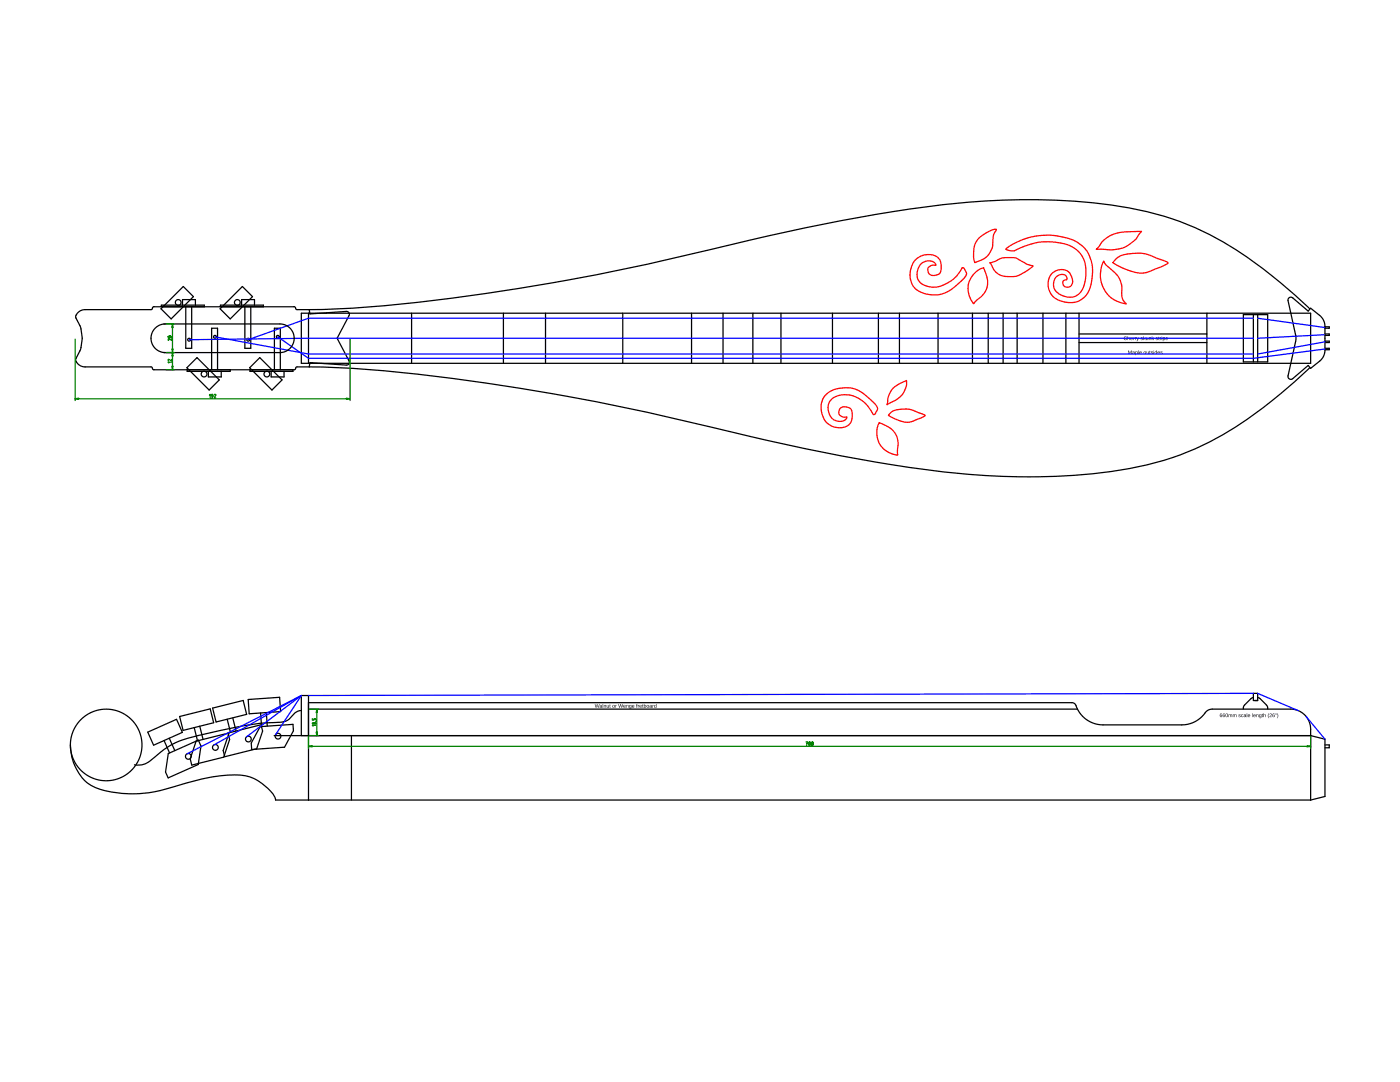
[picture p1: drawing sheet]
<svg xmlns="http://www.w3.org/2000/svg" width="279mm" height="216mm" viewBox="0 0 279 216" stroke-linecap="round" stroke-linejoin="round" font-family="sans-serif">
<g fill="none" stroke="#000" stroke-width=".25">
<path d="M257.2 59.5l.4-.2 .3 .1 3.2 2.7 .5-.6 2.2 1.9 .4 .8 .2 .9v4.9l-.4 1.4-.6 .6-1.8 1.5-.5-.6-3.1 2.7-.4 .1-.4-.2-.1-.5 1.5-7.6-1.5-7.4zM32.1 61.6l4.5-4.4 2 2-4.4 4.4zM32.2 61.2v-.3h8.6v.3M32.7 64.6l23.4 .1 1.1 .3 .8 .6 .5 .9 .2 1-.2 1-.5 .9-.8 .6-1.1 .3-23.4 .1M33 64.6l-1.1 .3-.9 .6-.7 .9-.2 1.1 .2 1.1 .7 .9 .9 .6 1.1 .3M36.4 60.9v-1.1h2.6v1.1M37.1 61.2v8.3h1.2v-8.3M37.3 73.4l2-2 4.5 4.4-2.1 2zM37.4 73.8v.3h8.5v-.3M42.2 73.8v-8.3h1.2v8.3M43.9 61.6l4.5-4.4 2 2-4.5 4.4zM44 61.2v-.3h8.6v.3"/>
<path d="M44.2 74.1v1.1h-2.6v-1.1M48.2 60.9v-1.1h2.6v1.1M48.9 61.2v8.3h1.1v-8.3M49.9 73.8v.3h8.6v-.3M51.8 71.4l4.5 4.4-2 2-4.5-4.4zM54.8 73.8v-8.3h1.1v8.3M56.7 74.1v1.1h-2.6v-1.1M60.1 62.5h201.5v10h-201.5zM61.6 62.5v10M61.7 61.8l.2 .8 7.2-.5 .5 .3 .1 .5-2.4 4.6 2.4 4.8-.1 .4-.4 .2-7.3-.5-.2 .8M61.7 61.8h-2.5l-.5-.6h-28l-.6 .6h-13.3l-1 .4-.7 .9 1.1 2.5a6.9 6.9 0 0 1-.1 3.8l-1 2.5 .7 .9 1 .4h13.3l.6 .6h28l.5-.6h2.5M61.7 73.2a305 305 0 0 1 44.7 4.7 633.6 633.6 0 0 1 46.8 10 292.8 292.8 0 0 0 43.4 7 112.6 112.6 0 0 0 34.2-2.6 64.3 64.3 0 0 0 24.4-13.5l6.2-5.4"/>
<path d="M82.1 62.5v10M100.5 62.5v10M108.9 62.5v10M124.3 62.5v10M138 62.5v10M144.3 62.5v10M150.2 62.5v10M155.9 62.5v10M166.1 62.5v10M175.3 62.5v10M179.5 62.5v10M187.2 62.5v10"/>
<path d="M194.1 62.5v10M197.2 62.5v10M200.2 62.5v10M203 62.5v10M208.1 62.5v10M212.7 62.5v10M215.3 62.5v10M215.3 66.6h25.6M215.3 68.4h25.6M240.9 62.5v10M248.1 62.8h4.9v9.4h-4.9zM250.1 62.8v9.4"/>
<path d="M251 62.8v9.4M261.4 61.6a93.6 93.6 0 0 0-19.6-14.6 66.1 66.1 0 0 0-26.2-6.8 162.6 162.6 0 0 0-42.2 2.8 646 646 0 0 0-40.7 8.9 435.9 435.9 0 0 1-62.6 9.6l-8.4 .3M264.4 66.6h.9v.3h-.9M264.4 68.1h.9v.3h-.9M264.4 69.5h.9v.3h-.9M264.4 65.2h.9v.3h-.9M49.5 139.6l6.3-.5 .2 2.9-6.3 .4zM250.1 139.2l-.4 .1-1.3 1.4-.3 .8M250.1 138.4h.9v1.4h-.9zM251 139.2l.4 .1 1.4 1.4 .2 .8M14 148.6a9.5 9.5 0 0 0 4.6 8.3 23.4 23.4 0 0 0 16.4 0 36.4 36.4 0 0 1 13.2-2.2 9.2 9.2 0 0 1 6.8 4.7v.2h206.6M29.5 146.1l5.7-2.6 1.2 2.6-5.7 2.6z"/>
<path d="M32.7 147.8l1.1 2.4M33.6 150.4l6-2.7 .5 1.2-.5 3.6-6 2.7-.6-1.2zM33.8 147.3l1.1 2.5M35.9 143l6-1.6 .7 2.8-6.1 1.5zM38.8 145.2l.6 2.6M39.1 147.9l6.4-1.6 .3 1.2-1.2 3.6-6.3 1.6-.3-1.3zM39.9 144.9l.6 2.6M42.4 141.3l6.1-1.5 .7 2.7-6.1 1.6zM45.3 143.5l.7 2.6M45.7 146.2l6.4-1.6 .3 1.3-1.2 3.5-6.3 1.6-.4-1.3zM46.5 143.2l.6 2.7M51.9 145l6.6-.5 .1 1.3-1.8 3.3-6.6 .5-.1-1.3z"/>
<path d="M52 142.3l.2 2.7M53.2 142.2l.1 2.7M54.7 146.8h206.9l2.8 .7v11.4l-2.8 .7M60.1 141.8a2.93 2.93 0 0 0-2.3 1.6 4.2 4.2 0 0 1-3.1 .8 79.7 79.7 0 0 0-15.2 2.6 17.1 17.1 0 0 0-9.2 4.8l-.8 .5a3.6 3.6 0 0 1-2.7 .5M60.1 146.8v-8h1.5v20.8M61.6 140.2h152.3l.7 .3 .9 1.8 1.3 1.3 1.5 .7 1.8 .3h16.6l1.1-.3 1-.5 1-.7 1.1-1.2 .9-.4h16.2l1.2 .3 1 .7 .8 1 .5 1.2 .1 14.9M61.6 141.5h153.4M70.1 146.8v12.8"/>
<circle cx="35.6" cy="60.4" r=".57"/>
<circle cx="37.7" cy="67.8" r=".29"/>
<circle cx="40.7" cy="74.6" r=".57"/>
<circle cx="42.9" cy="67.2" r=".29"/>
<circle cx="47.4" cy="60.4" r=".57"/>
<circle cx="49.5" cy="67.8" r=".29"/>
<circle cx="53.3" cy="74.6" r=".57"/>
<circle cx="55.4" cy="67.2" r=".29"/>
<circle cx="21.2" cy="148.6" r="7.1"/>
<circle cx="37.6" cy="150.9" r=".57"/>
<circle cx="43" cy="149.1" r=".57"/>
<circle cx="49.6" cy="147.5" r=".57"/>
<circle cx="55.5" cy="146.9" r=".57"/>
</g>
<path d="M182.8 51.8a3.4 3.4 0 0 1 4.7 0 2.94 2.94 0 0 1-.1 2.9 1.39 1.39 0 0 1-2.2-.6 1.1 1.1 0 0 1 1.5-1.2 1.11 1.11 0 0 0-1.4-.8 2.61 2.61 0 0 0-2.3 2.7 2.61 2.61 0 0 0 2.7 2.5 6.7 6.7 0 0 0 6.3-3.9 .99 .99 0 0 1 .8 .9 2.24 2.24 0 0 1-1.2 2 6.7 6.7 0 0 1-6.8 2.4 3.9 3.9 0 0 1-2.7-5.8zM194.6 52.4a4.4 4.4 0 0 0 3.6-4.9l.1-.8 .5-.9a5.7 5.7 0 0 0-4.3 3.1l-.2 2.1 .3 1.4M196.3 53.4a5.1 5.1 0 0 1 .2 5l-2.1 2.1a3.3 3.3 0 0 1-1.1-2.2 4.4 4.4 0 0 1 3-4.9M197.5 52.4l.9-.2a5.4 5.4 0 0 1 4.8-.5 8.5 8.5 0 0 0 3 1.4 6.5 6.5 0 0 1-6.2 1.9 3.6 3.6 0 0 1-2.3-2.4zM200.8 49.6a13.6 13.6 0 0 1 14.4-1.1 7 7 0 0 1 2.7 7.3 4.5 4.5 0 0 1-3.9 4.6 4.2 4.2 0 0 1-4.8-3 2.68 2.68 0 0 1 1-3.1 2.68 2.68 0 0 1 3.2 .1 2.14 2.14 0 0 1 .3 2.7 .88 .88 0 0 1-1.3 .1 .88 .88 0 0 1-.1-1.3 .49 .49 0 0 0 .7-.2 .49 .49 0 0 0-.3-.6 1.69 1.69 0 0 0-1.8 .1 1.69 1.69 0 0 0-.7 1.7 3.2 3.2 0 0 0 3.9 2.4 3.5 3.5 0 0 0 2.5-3.4 6.2 6.2 0 0 0-1.7-6 10.5 10.5 0 0 0-7.1-1.6 19.8 19.8 0 0 0-5.6 1.8l-.9-.1-.6-.3zM220.1 48.1a8 8 0 0 1 6.2-1.9h1.5l-.2 .2a6.9 6.9 0 0 1-7.6 3.3h-1.2zM220.3 52.1l.3 .6a13.2 13.2 0 0 1 2.9 3.2 8 8 0 0 1 .4 3.3 2.23 2.23 0 0 0 .9 1.4 5.8 5.8 0 0 1-4.5-8.5zM222.1 52.4a4.2 4.2 0 0 1 4-1.8 8.4 8.4 0 0 1 5.1 1.1l1.6 .5 .3 .3-2.3 1.1a6 6 0 0 1-6.1 .1l-2.6-1.3M164.9 78.7a6.3 6.3 0 0 1 8.7 .9l.2 .2a3.3 3.3 0 0 1 1.3 1.8l-.1 .4a.81 .81 0 0 1-.7 .7 6.1 6.1 0 0 0-6.8-3.8 2.63 2.63 0 0 0-2.2 2.6 2.63 2.63 0 0 0 2.2 2.6 1.11 1.11 0 0 0 1.5-.9 1.11 1.11 0 0 1-1.6-1.1 1.11 1.11 0 0 1 1.8-.8 1.7 1.7 0 0 1 .8 2.2 2.39 2.39 0 0 1-3 1.8 3.6 3.6 0 0 1-3.1-3.6 3.6 3.6 0 0 1 1-3zM178.3 77.4l1.2-.8 1.4-.7a4.3 4.3 0 0 1-3.3 4.5l-.6 .4a5.2 5.2 0 0 1 1.3-3.4zM175.5 84.3a5.1 5.1 0 0 1 3.6 3.4l.1 3a3.3 3.3 0 0 1-2.4-.8 4.4 4.4 0 0 1-1.3-5.6M177.6 82.5a5.2 5.2 0 0 1 3.9-.8l3.1 1.2-.8 .5a5.4 5.4 0 0 1-3.9 .7l-2.6-1.2z" fill="none" stroke="#f00" stroke-width=".25"/>
<g fill="#000">
<path d="M224.4 67.2a.24 .24 0 0 1 .3-.1 .24 .24 0 0 1 .1 .2 .26 .26 0 0 0-.4 0 .26 .26 0 0 0 .1 .4 .26 .26 0 0 0 .3-.1 .34 .34 0 0 1-.5 .2 .34 .34 0 0 1 .1-.6zM225 67.1l.1 .3h.3l.1 .5-.2-.5-.3 .5zM225.6 67.4l.3-.1 .2 .2v.1h-.4v.2l.3-.1a.28 .28 0 0 1-.4 .1 .28 .28 0 0 1 0-.4zM225.7 67.4v.1h.3zM226.2 67.3l.1 .1 .1-.1-.1 .6zM226.5 67.3l.1 .1 .2-.1-.2 .6zM226.8 67.3l.3 .5 .2-.5-.4 .8-.1-.1 .2-.1zM227.7 67.3h.3l.1 .1-.4 .1 .3 .1a.18 .18 0 0 1 0 .3 .18 .18 0 0 1-.3-.2h.3l-.3-.2zM228.2 67.1l.1 .5 .3-.3-.2 .3 .2 .3-.2-.3-.2 .3zM228.7 67.3l.2 .5 .3-.5v.6l-.4-.1zM229.3 67.3l.4 .1v.5l-.2-.5-.2 .5zM229.9 67.1l.1 .5 .3-.3-.2 .3 .2 .3-.3-.3-.1 .3zM230.7 67.3h.3l.1 .1-.4 .1 .3 .1a.18 .18 0 0 1 0 .3 .18 .18 0 0 1-.3-.2h.3l-.3-.2zM231.2 67.2l.2 .1-.1 .4 .1 .2-.2-.2zM231.5 67.3l.1 .1 .1-.1-.1 .6zM231.8 67.1l.1 .1zM231.8 67.3l.1 .6zM232.1 67.3l.1 .1a.24 .24 0 0 1 .3 0 .24 .24 0 0 1 0 .4 .24 .24 0 0 1-.3 0l-.1 .3zM232.2 67.4a.21 .21 0 0 0 0 .3 .21 .21 0 0 0 .3 0 .21 .21 0 0 0-.1-.3zM232.7 67.4l.2-.1 .2 .2v.1h-.4l.1 .2 .3-.1a.28 .28 0 0 1-.4 .1 .28 .28 0 0 1 0-.4zM232.8 67.4l-.1 .1h.3z"/>
<path d="M225.2 69.9h.1l.2 .7 .2-.7h.2v.8l-.1-.7-.3 .7-.3-.7v.7zM226 70.2h.4l.1 .5-.2-.1a.18 .18 0 0 1-.2 .1 .18 .18 0 0 1-.1-.2 .18 .18 0 0 1 .2-.2l.1-.1zM226.1 70.4l.1 .2 .1-.2zM226.6 70.1l.1 .1a.24 .24 0 0 1 .3 0 .24 .24 0 0 1 0 .4 .24 .24 0 0 1-.3 0l-.1 .3zM226.7 70.2a.21 .21 0 0 0 0 .3 .21 .21 0 0 0 .3 0 .21 .21 0 0 0-.1-.3zM227.2 69.9l.1 .8zM227.4 70.2l.3-.1 .1 .2 .1 .1h-.4v.2l.3-.1a.28 .28 0 0 1-.4 .1 .28 .28 0 0 1 0-.4zM227.5 70.2v.1h.3zM228.2 70.4a.28 .28 0 0 1 .5 0 .28 .28 0 0 1-.5 0zM228.4 70.2a.21 .21 0 0 0 0 .4 .21 .21 0 0 0 .3-.2 .21 .21 0 0 0-.2-.2zM228.8 70.1l.2 .5 .3-.5v.6l-.4-.1zM229.4 70l.2 .1-.1 .4 .1 .2-.2-.2zM229.7 70.1h.3l.1 .1-.3 .1 .2 .1a.18 .18 0 0 1 0 .3 .18 .18 0 0 1-.3-.2h.3l-.3-.2zM230.2 69.9l.1 .1zM230.2 70.1l.1 .6zM230.5 70.2h.3l.1-.3v.8l-.4-.1zM230.6 70.2a.21 .21 0 0 0-.1 .4 .22 .22 0 0 0 .4-.2 .21 .21 0 0 0-.2-.2zM231.1 70.2l.2-.1 .2 .2v.1h-.4l.1 .2 .3-.1a.28 .28 0 0 1-.5 .1 .28 .28 0 0 1 .1-.4zM231.2 70.2l-.1 .1h.3zM231.6 70.1h.3l.1 .1-.3 .1 .2 .1a.18 .18 0 0 1 0 .3 .18 .18 0 0 1-.3-.2h.3l-.3-.2z"/>
<path d="M118.7 140.5l.3 .6 .1-.6 .3 .6 .3-.6-.2 .7h-.2l-.1-.6-.2 .6h-.1zM119.7 140.7h.4l.1 .5-.2-.1a.18 .18 0 0 1-.2 .1 .18 .18 0 0 1-.1-.2 .18 .18 0 0 1 .2-.1l.1-.1zM119.8 141l.1 .2 .1-.3zM120.3 140.5l.1 .7zM120.5 140.7h.4l.1 .5-.3-.5-.2 .5zM121.1 140.7l.2 .5 .2-.5v.5h-.4zM121.7 140.5l.2 .2-.1 .4 .1 .1-.2-.1zM122.1 140.9a.3 .3 0 0 1 .6 0 .3 .3 0 0 1-.6 0zM122.3 140.8a.21 .21 0 0 0 .1 .3 .21 .21 0 0 0 .3-.1 .21 .21 0 0 0-.2-.3zM122.8 140.7l.1 .1 .2-.1-.2 .5zM123.4 140.5l.3 .6 .1-.6 .3 .6 .3-.6-.3 .7h-.1l-.1-.6-.2 .6h-.1zM124.5 140.7h.2l.2 .1v.2h-.4v.1h.4a.28 .28 0 0 1-.5 .1 .28 .28 0 0 1 .1-.5zM124.5 140.8v.1h.3zM125 140.7h.4v.5l-.2-.5-.2 .5zM125.6 140.7h.4v.5l-.1 .2h-.3l.3-.1v-.2a.26 .26 0 0 1-.4 0 .26 .26 0 0 1 .1-.4zM125.7 140.8a.21 .21 0 0 0 0 .3 .21 .21 0 0 0 .3-.1 .21 .21 0 0 0-.2-.3zM126.2 140.7h.2l.2 .1v.2h-.4l.1 .1h.3a.28 .28 0 0 1-.4 .1 .28 .28 0 0 1 0-.5zM126.3 140.8l-.1 .1h.3zM127.1 140.5h.1l-.1 .7-.2-.5zM127.3 140.7l.1 .1 .2-.1-.2 .5zM127.7 140.7h.2l.2 .1v.2h-.4l.1 .1h.3a.28 .28 0 0 1-.4 .1 .28 .28 0 0 1 0-.5zM127.8 140.8l-.1 .1h.3zM128.3 140.5l.1 .2-.1 .4 .1 .1-.2-.1zM128.5 140.5l.1 .3 .2-.1 .2 .1-.1 .4h-.1h-.3zM128.6 140.8a.21 .21 0 0 0 0 .3 .21 .21 0 0 0 .3-.1 .21 .21 0 0 0-.1-.3zM129 140.9a.28 .28 0 0 1 .5 0 .28 .28 0 0 1-.5 0zM129.2 140.8a.21 .21 0 0 0 0 .3 .21 .21 0 0 0 .3-.1 .21 .21 0 0 0-.2-.3zM129.7 140.7h.3l.2 .5-.2-.1a.18 .18 0 0 1-.2 .1 .18 .18 0 0 1-.2-.2 .18 .18 0 0 1 .3-.1l.1-.1zM129.7 141l.2 .2 .1-.3zM130.2 140.7l.1 .1 .2-.1-.2 .5zM130.6 140.7l.3 .1 .1-.3v.7h-.4zM130.7 140.8a.21 .21 0 0 0 0 .3 .21 .21 0 0 0 .3-.1 .21 .21 0 0 0-.2-.3z"/>
<path d="M243.5 142.4h.3l.1 .1h-.3l-.1 .2a.25 .25 0 0 1 .4 .2 .25 .25 0 0 1-.3 .3 .25 .25 0 0 1-.2-.4zM243.5 142.9a.16 .16 0 0 0 .3 0 .16 .16 0 0 0-.3 0zM244.1 142.4h.2l.2 .1h-.3l-.1 .2a.25 .25 0 0 1 .4 .2 .25 .25 0 0 1-.3 .3 .25 .25 0 0 1-.2-.4zM244.1 142.9a.16 .16 0 0 0 .3 0 .16 .16 0 0 0-.3 0zM244.6 142.4a.3 .3 0 0 1 .5 .3 .3 .3 0 0 1-.5 .3zM244.7 142.5a.27 .27 0 0 0-.1 .3 .27 .27 0 0 0 .3 .2l.1-.5zM245.2 142.5l.6 .1 .1 .5-.2-.5-.1 .5-.2-.5-.2 .5zM246 142.5l.7 .1 .1 .5-.2-.5-.1 .5-.2-.5-.3 .5zM247.2 142.6h.3l.1 .1h-.3l.2 .1a.18 .18 0 0 1 0 .3 .18 .18 0 0 1-.3-.2h.3l-.3-.1zM247.8 142.6l.2-.1 .1 .2a.19 .19 0 0 0-.3 0 .19 .19 0 0 0 .1 .3 .19 .19 0 0 0 .2-.1 .26 .26 0 0 1-.4 .1 .26 .26 0 0 1 .1-.4zM248.3 142.6h.3l.1 .5-.1-.1a.18 .18 0 0 1-.3 .1 .18 .18 0 0 1-.1-.2 .18 .18 0 0 1 .2-.1l.1-.2zM248.3 142.9l.1 .1 .2-.2zM248.8 142.3l.1 .8zM249.1 142.6l.2-.1 .2 .2v.1h-.4l.1 .2h.3a.28 .28 0 0 1-.4 0 .28 .28 0 0 1 0-.4zM249.2 142.6l-.1 .2h.3zM249.9 142.3l.1 .8zM250.2 142.6l.2-.1 .2 .2v.1h-.4l.1 .2h.3a.28 .28 0 0 1-.4 0 .28 .28 0 0 1 0-.4zM250.3 142.6l-.1 .2h.3zM250.7 142.5l.4 .1 .1 .5-.2-.5-.3 .5zM251.3 142.6l.4-.1v.6l-.1 .2-.3-.1h.3v-.2a.26 .26 0 0 1-.4 0 .26 .26 0 0 1 .1-.4zM251.4 142.6a.21 .21 0 0 0 0 .4 .21 .21 0 0 0 .3-.1 .21 .21 0 0 0-.2-.3zM251.9 142.4l.2 .1-.1 .5 .1 .1-.2-.1zM252.2 142.3l.1 .3h.3v.5l-.2-.5-.2 .5zM253.2 142.3h.1a.73 .73 0 0 0 0 1 .63 .63 0 0 1-.1-1zM253.4 142.4a.26 .26 0 0 1 .4 .2 .26 .26 0 0 1-.3 .3v.1l.3 .1h-.4v-.2a.28 .28 0 0 0 .3-.1 .28 .28 0 0 0-.1-.4l-.2 .2zM254 142.4h.3l.1 .1h-.3l-.1 .2a.25 .25 0 0 1 .4 .2 .25 .25 0 0 1-.3 .3 .25 .25 0 0 1-.2-.4zM254 142.9a.16 .16 0 0 0 .3 0 .16 .16 0 0 0-.3 0zM254.7 142.4l.1 .2zM254.5 142.4l.1 .2zM254.8 142.3a.56 .56 0 0 1 0 1 .73 .73 0 0 0 0-1z"/>
</g>
<g fill="none" stroke="#00f" stroke-width=".25">
<path d="M42.9 67.2l18.7 3.4h188.5M55.4 67.2l6.2 4.3h188.5l14.3-1.9M250.1 67.5h-188.5l-23.9 .3M250.1 63.5h-188.5l-12.1 4.3M251 63.5l13.4 1.9M264.4 66.8l-13.4 .7M264.4 68.2l-13.4 2.4M60.1 138.8l-5.1 7.8M60.1 138.8l-10.9 8.2M60.1 138.8l-17.4 9.8M60.1 138.8l-22.8 11.6M250.1 138.4l-188.5 .4"/>
<path d="M251 138.4l8.1 3.4M260.6 142.9l3.8 4.6"/>
</g>
<path d="M61.7 141.5h1.9M61.7 146.8h1.9M63.2 141.5v5.3" fill="none" stroke="#008000" stroke-width=".25"/>
<path d="M63.2 141.5l.1 .7h-.2z" fill="#008000"/>
<path d="M63.2 141.5l.1 .7h-.2z" fill="#008000" stroke="#008000" stroke-width=".25"/>
<path d="M63.1 146.1h.2l-.1 .7z" fill="#008000"/>
<path d="M63.1 146.1h.2l-.1 .7z" fill="#008000" stroke="#008000" stroke-width=".25"/>
<g fill="none" stroke="#008000" stroke-width=".25">
<path d="M61.6 147v2.3M61.6 148.9h200M62.3 143.4v.3h.3l.2-.3h.2v.3M63 143.9h.1M63 144.7h-.7l.2 .2M261.6 147v2.3"/>
<circle cx="62.5" cy="144.3" r=".14"/>
<circle cx="62.9" cy="144.3" r=".17"/>
</g>
<path d="M61.6 148.9l.7-.1v.2z" fill="#008000"/>
<path d="M61.6 148.9l.7-.1v.2z" fill="#008000" stroke="#008000" stroke-width=".25"/>
<path d="M260.9 148.8l.7 .1-.7 .1z" fill="#008000"/>
<path d="M260.9 148.8l.7 .1-.7 .1z" fill="#008000" stroke="#008000" stroke-width=".25"/>
<path d="M15 67.7v12.2M15 79.6h54.9M69.9 67.7v12.2M160.9 148h.3l-.2 .7M161 148.4h.2M161.5 148.1h.1l.1 .2-.1 .4-.2-.2zM162 148.1h.2l.1 .2-.2 .4-.1-.2z" fill="none" stroke="#008000" stroke-width=".25"/>
<path d="M15 79.6l.7-.2v.3z" fill="#008000"/>
<path d="M15 79.6l.7-.2v.3z" fill="#008000" stroke="#008000" stroke-width=".25"/>
<path d="M69.1 79.4l.8 .2-.8 .1z" fill="#008000"/>
<path d="M69.1 79.4l.8 .2-.8 .1z" fill="#008000" stroke="#008000" stroke-width=".25"/>
<path d="M33.2 64.6h1.6M33.2 70.4h1.6M34.4 64.6v5.8M41.8 78.8l.1-.1v.7M42.5 79.1l-.3-.1v-.3l.3 .1-.2 .6M42.7 78.8l.2-.1 .2 .1-.4 .6h.4" fill="none" stroke="#008000" stroke-width=".25"/>
<path d="M34.4 64.6l.1 .8h-.2z" fill="#008000"/>
<path d="M34.4 64.6l.1 .8h-.2z" fill="#008000" stroke="#008000" stroke-width=".25"/>
<path d="M34.3 69.6h.2l-.1 .8z" fill="#008000"/>
<path d="M34.3 69.6h.2l-.1 .8z" fill="#008000" stroke="#008000" stroke-width=".25"/>
<path d="M33.2 70.4h1.6M33.2 73.8h1.6M33.6 67.1h.4l.2 .1-.4 .2-.2-.1zM34.2 67.6v.3l-.5-.3-.2 .2 .1 .1M34.4 70.4v3.4" fill="none" stroke="#008000" stroke-width=".25"/>
<path d="M34.4 70.4l.1 .7h-.2z" fill="#008000"/>
<path d="M34.4 70.4l.1 .7h-.2z" fill="#008000" stroke="#008000" stroke-width=".25"/>
<path d="M34.3 73.1h.2l-.1 .7z" fill="#008000"/>
<path d="M34.3 73.1h.2l-.1 .7z" fill="#008000" stroke="#008000" stroke-width=".25"/>
<path d="M34.2 72.3h-.7l.2 .1M34.2 71.7v.3l-.5-.3-.2 .2 .1 .1" fill="none" stroke="#008000" stroke-width=".25"/>
<path d="M264.4 148.6h.9v.6h-.9" fill="none" stroke="#000" stroke-width=".25"/>
</svg>
